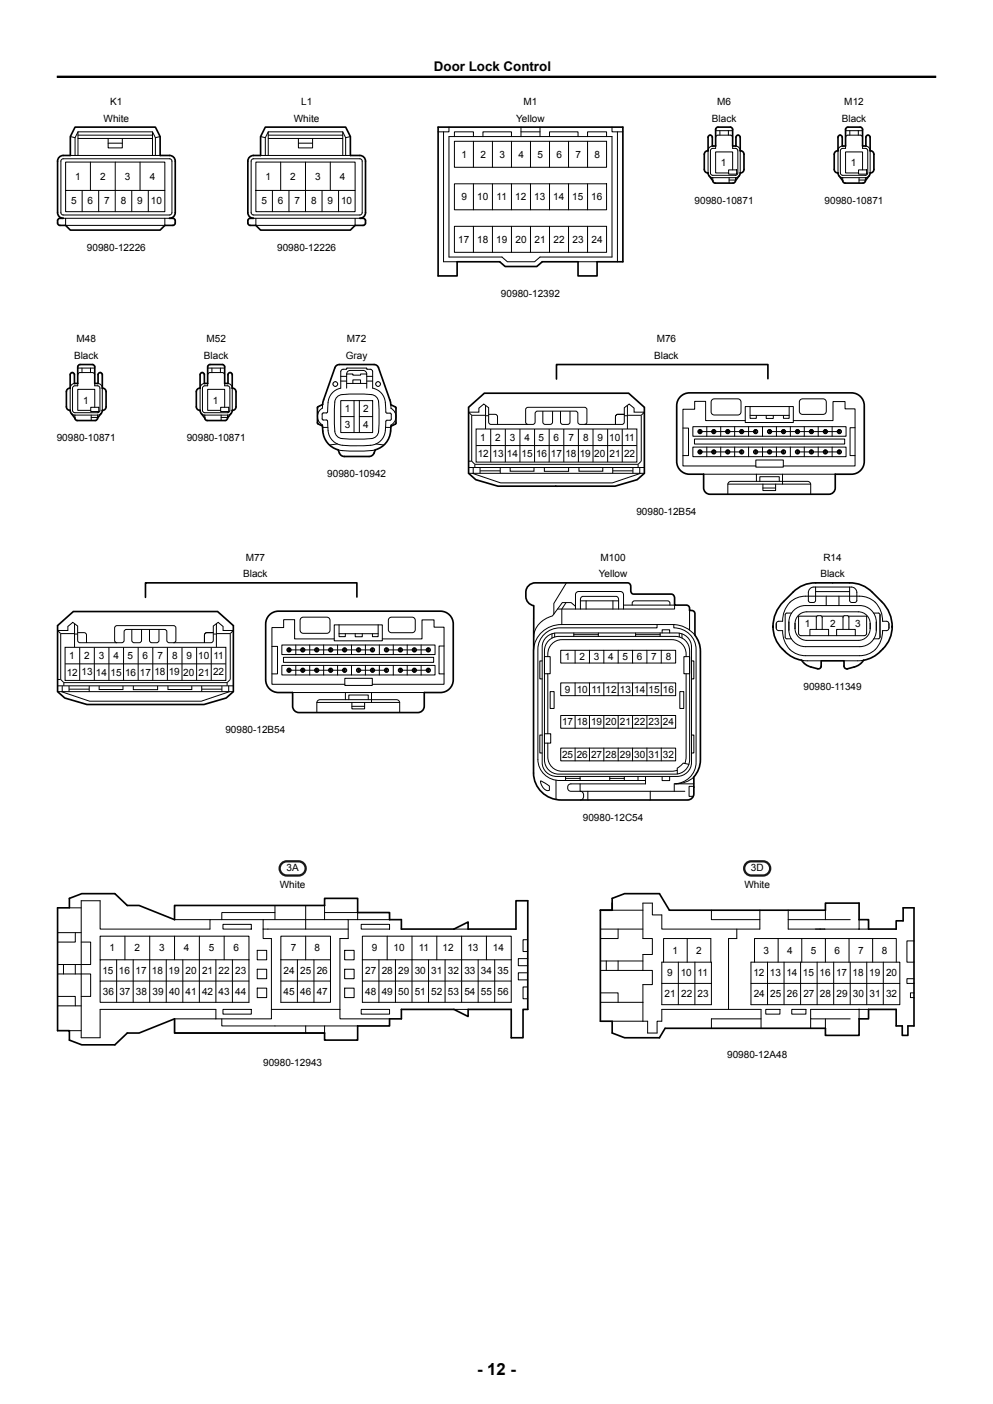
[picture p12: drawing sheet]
<svg xmlns="http://www.w3.org/2000/svg" width="210mm" height="297mm" viewBox="0 0 210 297" stroke-linecap="round" stroke-linejoin="round" font-family="sans-serif">
<defs><g id="words">
<text font-size="3.5" x="100.9" y="290.9">- 12 -</text>
<text font-size="2.8" x="91.8" y="15.1">Door Lock Control</text>
<g font-size="2.1">
<text x="23.3" y="22.2">K1</text>
<text x="63.7" y="22.2">L1</text>
<text x="110.7" y="22.2">M1</text>
<text x="151.7" y="22.2">M6</text>
<text x="178.6" y="22.2">M12</text>
<text x="21.9" y="25.7">White</text>
<text x="62.1" y="25.7">White</text>
<text x="109.2" y="25.7">Yellow</text>
<text x="150.6" y="25.7">Black</text>
<text x="178" y="25.7">Black</text>
<text x="97.6" y="33.4">1</text>
<text x="101.6" y="33.4">2</text>
<text x="105.6" y="33.4">3</text>
<text x="109.6" y="33.4">4</text>
<text x="113.7" y="33.4">5</text>
<text x="117.7" y="33.4">6</text>
<text x="121.7" y="33.4">7</text>
<text x="125.7" y="33.4">8</text>
<text x="152.5" y="35.2">1</text>
<text x="179.9" y="35.2">1</text>
<text x="15.9" y="38">1</text>
<text x="21.2" y="38">2</text>
<text x="26.4" y="38">3</text>
<text x="31.7" y="38">4</text>
<text x="56.2" y="38">1</text>
<text x="61.4" y="38">2</text>
<text x="66.6" y="38">3</text>
<text x="71.9" y="38">4</text>
<text x="15" y="43.3">5</text>
<text x="18.5" y="43.3">6</text>
<text x="22" y="43.3">7</text>
<text x="25.5" y="43.3">8</text>
<text x="29" y="43.3">9</text>
<text x="31.9" y="43.3">10</text>
<text x="55.3" y="43.3">5</text>
<text x="58.8" y="43.3">6</text>
<text x="62.3" y="43.3">7</text>
<text x="65.8" y="43.3">8</text>
<text x="69.3" y="43.3">9</text>
<text x="72.1" y="43.3">10</text>
<text x="97.6" y="42.4">9</text>
<text x="100.9" y="42.4">10</text>
<text x="105" y="42.4">11</text>
<text x="109" y="42.4">12</text>
<text x="113" y="42.4">13</text>
<text x="117" y="42.4">14</text>
<text x="121" y="42.4">15</text>
<text x="125" y="42.4">16</text>
<text x="146.9" y="43.1">90980-10871</text>
<text x="174.4" y="43.1">90980-10871</text>
<text x="18.4" y="53.1">90980-12226</text>
<text x="58.6" y="53.1">90980-12226</text>
<text x="96.9" y="51.4">17</text>
<text x="100.9" y="51.4">18</text>
<text x="104.9" y="51.4">19</text>
<text x="109" y="51.4">20</text>
<text x="113" y="51.4">21</text>
<text x="117.1" y="51.4">22</text>
<text x="121.1" y="51.4">23</text>
<text x="125.1" y="51.4">24</text>
<text x="105.9" y="62.7">90980-12392</text>
<text x="15.7" y="76">Black</text>
<text x="16.2" y="72.4">M48</text>
<text x="43.1" y="76">Black</text>
<text x="43.7" y="72.4">M52</text>
<text x="73.1" y="76">Gray</text>
<text x="73.4" y="72.4">M72</text>
<text x="138.3" y="76">Black</text>
<text x="138.9" y="72.4">M76</text>
<text x="17.6" y="85.4">1</text>
<text x="45" y="85.4">1</text>
<text x="72.9" y="87.2">1</text>
<text x="76.8" y="87.2">2</text>
<text x="12" y="93.3">90980-10871</text>
<text x="39.5" y="93.3">90980-10871</text>
<text x="72.9" y="90.6">3</text>
<text x="76.8" y="90.6">4</text>
<text x="101.5" y="93.3">1</text>
<text x="104.7" y="93.2">2</text>
<text x="107.8" y="93.3">3</text>
<text x="110.9" y="93.2">4</text>
<text x="113.9" y="93.2">5</text>
<text x="117.1" y="93.2">6</text>
<text x="120.2" y="93.3">7</text>
<text x="123.3" y="93.3">8</text>
<text x="126.3" y="93.2">9</text>
<text x="128.9" y="93.3">10</text>
<text x="132" y="93.3">11</text>
<text x="69.2" y="100.9">90980-10942</text>
<text x="101" y="96.7">12</text>
<text x="104.1" y="96.7">13</text>
<text x="107.2" y="96.8">14</text>
<text x="110.3" y="96.7">15</text>
<text x="113.4" y="96.7">16</text>
<text x="116.5" y="96.7">17</text>
<text x="119.6" y="96.7">18</text>
<text x="122.6" y="96.7">19</text>
<text x="125.7" y="96.7">20</text>
<text x="128.9" y="96.7">21</text>
<text x="132" y="96.7">22</text>
<text x="134.6" y="108.9">90980-12B54</text>
<text x="52" y="118.6">M77</text>
<text x="127" y="118.6">M100</text>
<text x="174.1" y="118.6">R14</text>
<text x="51.4" y="122.1">Black</text>
<text x="126.6" y="122.1">Yellow</text>
<text x="173.5" y="122.1">Black</text>
<text x="170.2" y="132.6">1</text>
<text x="175.6" y="132.6">2</text>
<text x="180.9" y="132.6">3</text>
<text x="14.1" y="142.9">12</text>
<text x="14.6" y="139.5">1</text>
<text x="17.2" y="142.9">13</text>
<text x="17.8" y="139.4">2</text>
<text x="20.3" y="142.9">14</text>
<text x="20.9" y="139.5">3</text>
<text x="23.4" y="142.9">15</text>
<text x="24" y="139.4">4</text>
<text x="26.4" y="142.9">16</text>
<text x="27" y="139.4">5</text>
<text x="29.6" y="142.9">17</text>
<text x="30.1" y="139.4">6</text>
<text x="32.6" y="142.9">18</text>
<text x="33.3" y="139.5">7</text>
<text x="35.7" y="142.9">19</text>
<text x="36.4" y="139.4">8</text>
<text x="38.7" y="142.9">20</text>
<text x="39.4" y="139.4">9</text>
<text x="41.9" y="139.5">10</text>
<text x="42" y="142.9">21</text>
<text x="45.1" y="142.9">22</text>
<text x="45.1" y="139.4">11</text>
<text x="119.5" y="139.6">1</text>
<text x="122.6" y="139.6">2</text>
<text x="125.6" y="139.6">3</text>
<text x="128.6" y="139.6">4</text>
<text x="131.7" y="139.6">5</text>
<text x="134.7" y="139.6">6</text>
<text x="137.7" y="139.6">7</text>
<text x="140.8" y="139.6">8</text>
<text x="119.5" y="146.5">9</text>
<text x="122" y="146.5">10</text>
<text x="125.1" y="146.5">11</text>
<text x="128" y="146.5">12</text>
<text x="131.1" y="146.5">13</text>
<text x="134.1" y="146.5">14</text>
<text x="137.1" y="146.5">15</text>
<text x="140.2" y="146.5">16</text>
<text x="169.9" y="145.9">90980-11349</text>
<text x="47.7" y="155.1">90980-12B54</text>
<text x="118.9" y="153.4">17</text>
<text x="122" y="153.4">18</text>
<text x="125" y="153.4">19</text>
<text x="128" y="153.4">20</text>
<text x="131.1" y="153.4">21</text>
<text x="134.1" y="153.4">22</text>
<text x="137.1" y="153.4">23</text>
<text x="140.2" y="153.4">24</text>
<text x="118.9" y="160.3">25</text>
<text x="122" y="160.3">26</text>
<text x="125" y="160.3">27</text>
<text x="128" y="160.3">28</text>
<text x="131.1" y="160.3">29</text>
<text x="134.1" y="160.3">30</text>
<text x="137.1" y="160.3">31</text>
<text x="140.2" y="160.3">32</text>
<text x="123.3" y="173.6">90980-12C54</text>
<text x="60.6" y="184.2">3A</text>
<text x="158.8" y="184.2">3D</text>
<text x="59.2" y="187.9">White</text>
<text x="157.4" y="187.9">White</text>
<text x="23.2" y="201.2">1</text>
<text x="28.4" y="201.2">2</text>
<text x="33.7" y="201.2">3</text>
<text x="38.9" y="201.2">4</text>
<text x="44.2" y="201.2">5</text>
<text x="49.4" y="201.2">6</text>
<text x="61.5" y="201.2">7</text>
<text x="66.5" y="201.2">8</text>
<text x="78.6" y="201.2">9</text>
<text x="83.2" y="201.2">10</text>
<text x="88.6" y="201.2">11</text>
<text x="93.6" y="201.2">12</text>
<text x="98.8" y="201.2">13</text>
<text x="104.2" y="201.2">14</text>
<text x="142.3" y="201.7">1</text>
<text x="147.2" y="201.7">2</text>
<text x="161.5" y="201.7">3</text>
<text x="166.5" y="201.7">4</text>
<text x="171.5" y="201.7">5</text>
<text x="176.5" y="201.7">6</text>
<text x="181.5" y="201.7">7</text>
<text x="186.5" y="201.7">8</text>
<text x="21.6" y="206">15</text>
<text x="25.1" y="206">16</text>
<text x="28.6" y="206">17</text>
<text x="32.1" y="206">18</text>
<text x="35.6" y="206">19</text>
<text x="39.2" y="206">20</text>
<text x="42.7" y="206">21</text>
<text x="46.2" y="206">22</text>
<text x="49.7" y="206">23</text>
<text x="60" y="206">24</text>
<text x="63.5" y="206">25</text>
<text x="67" y="206">26</text>
<text x="77.2" y="206">27</text>
<text x="80.7" y="206">28</text>
<text x="84.2" y="206">29</text>
<text x="87.7" y="206">30</text>
<text x="91.2" y="206">31</text>
<text x="94.7" y="206">32</text>
<text x="98.2" y="206">33</text>
<text x="101.7" y="206">34</text>
<text x="105.2" y="206">35</text>
<text x="141.1" y="206.5">9</text>
<text x="144" y="206.5">10</text>
<text x="147.5" y="206.5">11</text>
<text x="159.3" y="206.5">12</text>
<text x="162.8" y="206.5">13</text>
<text x="166.3" y="206.5">14</text>
<text x="169.8" y="206.5">15</text>
<text x="173.3" y="206.5">16</text>
<text x="176.8" y="206.5">17</text>
<text x="180.3" y="206.5">18</text>
<text x="183.8" y="206.5">19</text>
<text x="187.4" y="206.5">20</text>
<text x="21.8" y="210.4">36</text>
<text x="25.3" y="210.4">37</text>
<text x="28.7" y="210.4">38</text>
<text x="32.2" y="210.4">39</text>
<text x="35.7" y="210.4">40</text>
<text x="39.2" y="210.4">41</text>
<text x="42.7" y="210.4">42</text>
<text x="46.2" y="210.4">43</text>
<text x="49.7" y="210.4">44</text>
<text x="60" y="210.4">45</text>
<text x="63.5" y="210.4">46</text>
<text x="67" y="210.4">47</text>
<text x="77.2" y="210.4">48</text>
<text x="80.7" y="210.4">49</text>
<text x="84.2" y="210.4">50</text>
<text x="87.7" y="210.4">51</text>
<text x="91.2" y="210.4">52</text>
<text x="94.7" y="210.4">53</text>
<text x="98.2" y="210.4">54</text>
<text x="101.7" y="210.4">55</text>
<text x="105.2" y="210.4">56</text>
<text x="140.5" y="211">21</text>
<text x="144" y="211">22</text>
<text x="147.5" y="211">23</text>
<text x="159.4" y="211">24</text>
<text x="162.9" y="211">25</text>
<text x="166.4" y="211">26</text>
<text x="169.9" y="211">27</text>
<text x="173.4" y="211">28</text>
<text x="176.9" y="211">29</text>
<text x="180.4" y="211">30</text>
<text x="183.9" y="211">31</text>
<text x="187.4" y="211">32</text>
<text x="55.7" y="225.4">90980-12943</text>
<text x="153.8" y="223.9">90980-12A48</text>
</g>
</g></defs>
<g fill="none" stroke="#000" stroke-width=".21">
<path d="M12.9 33.8l.5-.2 22.7 .1 .3 .4-.1 11.1-.4 .3-22.8-.1-.2-.4zM14.9 32.9h19M14.9 28.9l1 .2M16.5 29.3h15.7M16.5 28.6h15.7M16.5 27.9v5M19.1 34.3v6M22.9 29.3v2h3v-2M22.9 30.3h3M24.4 34.3v10.5M29.6 34.3v6M32.2 27.9v5"/>
<path d="M32.9 32.9v-3.8l-.7-1.2h-15.7l-.6 1.2v3.8M33.9 28.9l-1 .2M53.2 33.8l.4-.2 22.8 .1 .2 .4-.1 11.1-.4 .3-22.7-.1-.3-.4zM55.1 32.9h19M55.1 28.9l1 .2M56.7 29.3h15.8M56.7 28.6h15.8M56.7 27.9v5M59.4 34.3v6M63.1 29.3v2h3v-2M63.1 30.3h3M64.6 34.3v10.5"/>
<path d="M69.9 34.3v6M72.5 27.9v5M73.1 32.9v-3.8l-.6-1.2h-15.8l-.6 1.2v3.8M74.1 28.9l-1 .2M93.8 27.9v27.5h2.9M94.9 26.9v1h-2.2M94.9 28.9h34.5v25.5h-15.2l-1.2 1h-5.7l-1.1-1h-11.3zM96.1 29.9h32.2v5.5h-32.2zM96.1 38.9h32.2v5.5h-32.2zM96.1 28.9v-1h4v1M100.1 29.9v5.5M100.1 38.9v5.5"/>
<path d="M102.1 28.9v-1h6.1v1M104.1 29.9v5.5M104.1 38.9v5.5M108.2 29.9v5.5M108.2 38.9v5.5M110.2 27.9h4M110.2 26.9v2M112.2 29.9v5.5M112.2 38.9v5.5M114.2 26.9v2M116.2 28.9v-1h6v1M116.2 29.9v5.5"/>
<path d="M116.2 38.9v5.5M120.2 29.9v5.5M120.2 38.9v5.5M124.3 28.9v-1h4v1M124.3 29.9v5.5M124.3 38.9v5.5M129.4 26.9v1h2.3M130.6 27.9v27.5M150 37.3l.7 .3M150.6 30.9a.99 .99 0 0 0-.9 1v4.7M150.7 37.6h4.8M150.7 37.6v.6"/>
<path d="M151.3 30.9v.5l-.8 .1-.3 .4 .1 4.9 .4 .3h4.8l.5-.3v-.2v-4.7l-.2-.4-.9-.1v-.5M151.3 27.6h3.6M152.2 27.6v1M154 27.6v1M154.1 35.9h1.7v.9h-1.7zM154.2 37.6v1.1M154.2 38.1h1.3M154.9 29.1l-.2-.4-.3-.1h-2.6l-.4 .2-.1 .3M154.9 35.9v-3.8h-3.6v4.5h2.8M155.5 37.6v.6M155.6 30.9a.99 .99 0 0 1 .9 1v4.7M156.2 37.3l-.7 .3"/>
<path d="M177.5 37.3l.7 .3M178.1 30.9a.99 .99 0 0 0-.9 1v4.7M178.2 37.6h4.8M178.2 37.6v.6M178.8 30.9v.5l-.8 .1-.3 .4 .1 4.9 .4 .3h4.8l.4-.3 .1-.2v-4.7l-.2-.4-.9-.1v-.5M178.8 27.6h3.6M179.7 27.6v1M181.5 27.6v1M181.6 35.9h1.7v.9h-1.7zM181.7 38.1h1.3M181.7 37.6v1.1M182.4 29.1l-.2-.4-.3-.1h-2.6l-.4 .2-.1 .3"/>
<path d="M182.4 35.9v-3.8h-3.6v4.5h2.8M183 37.6v.6M183.1 30.9a.99 .99 0 0 1 .9 1v4.7M183.7 37.3l-.7 .3M13.4 46.2h22.5M13.9 40.3h21v4.5h-21zM13.9 40.3v-6h21v6M13.9 46.2v1.5h21v-1.5M17.4 40.3v4.5M20.9 40.3v4.5M27.9 40.3v4.5M31.4 40.3v4.5"/>
<path d="M53.6 46.2h22.5M54.1 40.3h21v4.5h-21zM54.1 40.3v-6h21v6M54.1 46.2v1.5h21v-1.5M57.6 40.3v4.5M61.1 40.3v4.5M68.1 40.3v4.5M71.6 40.3v4.5M96.1 47.9h32.2v5.5h-32.2zM100.1 47.9v5.5M104.1 47.9v5.5M108.2 47.9v5.5"/>
<path d="M112.2 47.9v5.5M116.2 47.9v5.5M120.2 47.9v5.5M122.2 55.4h4.1M124.3 47.9v5.5M16.4 77.9h3.6M17.3 77.9v.9M19.1 77.9v.9M20 79.3l-.2-.4-.3-.1h-2.6l-.4 .3-.1 .2M43.9 77.9h3.6M44.8 77.9v.9M46.6 77.9v.9"/>
<path d="M47.5 79.3l-.2-.4-.3-.1h-2.6l-.4 .3-.1 .2M72.1 79.6h1.2M72.1 78.4l.5-.3h.6l.2-.2h4.1l.2 .2 .9 .1 .2 .4v3.5a3.7 3.7 0 0 1 2.8 4.2l.1 1 .8 .1 .2 .2v1.2l-.9 .1-.2 .2a7.2 7.2 0 0 1-.9 3.9 4.4 4.4 0 0 1-3.8 1.3 17.5 17.5 0 0 1-5.7-.5 4 4 0 0 1-1.9-3.9l-.1-1-.8-.1-.3-.2 .1-1.2h.8l.3-.3a7.6 7.6 0 0 1 .7-3.7 3.3 3.3 0 0 1 2.1-1.3zM73.3 79.1a.75 .75 0 0 1 .8-.7h2.7a.75 .75 0 0 1 .8 .7M77.6 79.6h1.2M15.1 87.5l.7 .3M15.7 81.1a.99 .99 0 0 0-.9 1v4.7M15.8 87.8h4.8M15.8 87.8v.7M16.4 81.1v.5l-.8 .1-.3 .4 .1 5 .4 .2h4.8l.5-.2v-.3v-4.7l-.2-.4-.9-.1v-.5M19.2 86.2h1.7v.9h-1.7zM19.3 87.8v1.2"/>
<path d="M19.3 88.3h1.3M20 86.2v-3.8h-3.6v4.4h2.8M20.6 87.8v.7M20.7 81.1a.99 .99 0 0 1 .9 1v4.7M21.3 87.5l-.7 .3M42.6 87.5l.7 .3M43.2 81.1a.99 .99 0 0 0-.9 1v4.7M43.3 87.8h4.8M43.3 87.8v.7M43.9 81.1v.5l-.8 .1-.3 .4 .1 5 .4 .2h4.8l.4-.2 .1-.3v-4.7l-.2-.4-.9-.1v-.5M46.7 86.2h1.7v.9h-1.7zM46.8 88.3h1.3"/>
<path d="M46.8 87.8v1.2M47.5 86.2v-3.8h-3.6v4.4h2.8M48.1 87.8v.7M48.2 81.1a.99 .99 0 0 1 .9 1v4.7M48.8 87.5l-.7 .3M68.2 90.4h1.1M68.2 85.6a1.04 1.04 0 0 1-.5 1.1 2.19 2.19 0 0 0 .5 3.3v.1M71.4 93.9l-1.7 .2M71.4 83.8a11.3 11.3 0 0 1 4.8-.5l.8 .1a3.4 3.4 0 0 1 2.7 .7 12 12 0 0 1 .5 4.8v.7a3.4 3.4 0 0 1-.8 2.8 11.5 11.5 0 0 1-4.7 .5h-.8a3.4 3.4 0 0 1-2.8-.8 11.9 11.9 0 0 1-.4-4.7v-.8a3.5 3.5 0 0 1 .7-2.8zM72.1 84.7h6.7v6.8h-6.7zM72.1 80.6h1.2M72.1 88.1h2.8"/>
<path d="M73.3 81.1h4.3M74.6 81.1v-.7h1.6v.7M74.9 84.7v6.8M76 88.1h2.8M76 84.7v6.8M77.6 80.6h1.2M77.6 82.1v-3h-1.4v.3h-1.6v-.3h-1.3v3M79.4 95.2l-4 .2-3.9-.2M79.5 93.9l1.7 .2M81.5 90.4h1.2M82.7 85.6v.3a.64 .64 0 0 0 .5 .8 2.13 2.13 0 0 1-.5 3.3v.2M99.1 98.9h37.2"/>
<path d="M99.1 97.6h.7M99.8 87.8l-.7-.6h2.2v-.9l1-.8 1 .7v3.1l.3 .4 .2 .1 9.1-.1 .3-.4v-2.1l.5-.2h8.3l.2 .5 .1 2 .4 .3h8.8l.5-.3v-.2v-3.1l1.1-.7 1 .8v.9h2.2l-.7 .6M99.8 87.8h2.9M99.8 87.8v9.8M99.8 97.6l.6 .6M100.1 98.9v1.2M100.4 98.2h34.5M100.4 98.2v.7M100.7 90.8h34v7h-34zM100.7 94.3h34M101.5 98.9v1.2M101.5 99.6h4.3"/>
<path d="M102.7 85.8v5M102.7 87.9h.6M103.3 87.6h1.4l.4 .3 .1 1.9M103.8 90.8v7M105.8 98.9v1.2M106.9 90.8v7M107.9 98.9v.8h5v-.8M110 90.8v7M111.7 89.8l-.3-.1-.2-.4v-2.6v-.3l.5-.2h12.2l.2 .5v2.6v.2l-.5 .3M113 90.8v7M114.8 87v2.3l.2 .4 .3 .1h1.1l.4-.3 .1-2.5M115.1 98.9v.8h5.2v-.8"/>
<path d="M116.1 90.8v7M118.5 87v2.3l.3 .4 .2 .1h1l.5-.3v-2.5M119.2 90.8v7M122.3 90.8v7M122.4 98.9v.8h5.1v-.8M125.4 90.8v7M128.5 90.8v7M129.6 99.6h4.2M129.6 98.9v1.2M131.6 90.8v7M132 87.6h-1.3l-.5 .3v1.9M132 87.9h.7"/>
<path d="M132.1 87.6h-1.4l-.5 .3v1.9M132.7 87.8h2.9M132.7 85.8v5M133.8 98.9v1.2M134.9 98.2v.7M135.3 98.9v1.2M135.6 87.8v9.8l-.7 .6M144.4 90.6h1.2v5.8h-1.2M146.5 90.3h32.4v2h-32.4zM146.5 94.6h32.4v2h-32.4zM146.9 92.9h31.7v1h-31.7zM147.9 91.6v-.6h.2v.6"/>
<path d="M147.9 95.9v-.6h.2v.6M148 91.3h11.8M148 95.6h8.8M149.5 90.3v2M149.5 94.6v2M150.6 84.6l.5-.2h4.9a.67 .67 0 0 1 .7 .6v2.1a.67 .67 0 0 1-.7 .7h-4.9a.67 .67 0 0 1-.7-.7v-2.1zM150.8 91.6v-.6h.3v.6M150.8 95.9v-.6h.3v.6M152.4 90.3v2M152.4 94.6v2M153.8 91.6v-.6h.2v.6M153.8 95.9v-.6h.2v.6"/>
<path d="M155.4 90.3v2M155.4 94.6v2M156.7 91.6v-.6h.3v.6M156.7 95.9v-.6h.3v.6M157.6 86h10.2v3.4h-10.2zM157.6 89h-8.4v-4.1h-2.3v1.7h-2.5v12h15.4M158.3 90.3v2M158.3 94.6v2M158.6 86v2.5h1.3v-.6M158.6 87.9h8.3M159.7 91.6v-.6h.2v.6M159.7 95.9v-.6h.2v.6"/>
<path d="M159.8 95.6h5.9M159.8 97.3h5.9v1.5h-5.9zM161.3 90.3v2M161.3 94.6v2M162 87.9v.6h1.5v-.6M162.6 91.6v-.6h.3v.6M162.6 95.9v-.6h.3v.6M162.7 91.3h14.8M164.2 90.3v2M164.2 94.6v2M165.6 91.6v-.6h.2v.6M165.6 95.9v-.6h.2v.6"/>
<path d="M166.9 86v2.5h-1.2v-.6M167.1 90.3v2M167.1 94.6v2M167.8 89h8.4v-4.1h2.5v1.6h2.1v12.1h-15.1M168.5 91.6v-.6h.3v.6M168.5 95.9v-.6h.3v.6M168.6 95.6h8.9M169.2 84.6l.5-.2h4.4a.67 .67 0 0 1 .6 .6v2a.68 .68 0 0 1-.6 .7h-4.4a.67 .67 0 0 1-.7-.7v-2zM170.1 90.3v2M170.1 94.6v2M171.5 91.6v-.6h.2v.6M171.5 95.9v-.6h.2v.6"/>
<path d="M173 90.3v2M173 94.6v2M174.4 91.6v-.6h.3v.6M174.4 95.9v-.6h.3v.6M176 90.3v2M176 94.6v2M177.4 91.6v-.6h.2v.6M177.4 95.9v-.6h.2v.6M180.8 90.5h-1v5.9h1M99.1 100.1h37.2M99.9 100.1l6 2h23.6l6-2M148.8 100.3h27.8"/>
<path d="M153.9 104.6v-2.1a.68 .68 0 0 1 .7-.7h16.2a.68 .68 0 0 1 .6 .7v2.1M153.9 102.4h17.5M160 100.3v1.5M160.7 101.8v-1h4.1v1M161.3 102.4v1.4h2.7v-1.4M161.3 103.2h2.7M165.5 100.3v2.1M12.8 134l-.6-.6h2.2v-.9l1-.8 1 .7v3.1l.3 .4 .2 .1 9.1-.1 .2-.4 .1-2.1 .4-.2h8.3l.3 .5 .1 2 .4 .3h8.8l.4-.3 .1-.2v-3.1l1-.7 1.1 .8v.9h2.2l-.7 .6M12.8 134h3M12.8 134v9.7M13.8 136.9h34v7h-34zM15.8 131.9v5"/>
<path d="M15.8 134.1h.6M16.4 133.8h1.4l.4 .3 .1 1.9M16.9 136.9v7M19.9 136.9v7M23 136.9v7M24.7 136l-.2-.1-.3-.4v-2.7l.1-.2 .4-.3 12.3 .1 .2 .4v2.7l-.1 .2-.4 .3M26.1 136.9v7M27.9 133.2v2.3l.2 .4 .3 .1h1l.5-.3v-2.5M29.2 136.9v7M31.6 133.2v2.3l.3 .4 .2 .1h1l.5-.3v-2.5M32.3 136.9v7M35.4 136.9v7"/>
<path d="M38.5 136.9v7M41.6 136.9v7M44.7 136.9v7M45.1 133.8h-1.4l-.4 .3-.1 1.9M45.1 134.1h.7M45.8 134h2.9M45.8 131.9v5M48.7 134v9.7l-.7 .7M57.5 136.7h1.2v5.9h-1.2M59.6 136.4h32.4v2.1h-32.4zM59.9 139.1h31.8v1h-31.8zM61 137.8v-.6h.2v.6"/>
<path d="M61.1 137.5h17.7M62.6 136.4v2.1M63.7 130.8l.4-.2h5a.67 .67 0 0 1 .7 .6v2.1a.67 .67 0 0 1-.7 .7h-5a.67 .67 0 0 1-.6-.7v-2.1zM63.9 137.8v-.6h.2v.6M65.5 136.4v2.1M66.9 137.8v-.6h.2v.6M68.4 136.4v2.1M69.8 137.8v-.6h.2v.6M70.7 132.2h10.2v3.4h-10.2zM70.7 135.2h-8.4v-4.1h-2.3v1.7h-2.5v12h15.4M71.4 136.4v2.1M71.7 132.2v2.5h1.3v-.6"/>
<path d="M71.7 134.1h8.3M72.8 137.8v-.6h.2v.6M74.3 136.4v2.1M75.1 134.1v.6h1.5v-.6M75.7 137.8v-.6h.2v.6M77.3 136.4v2.1M78.7 137.8v-.6h.2v.6M80 132.2v2.5h-1.2v-.6M80.2 136.4v2.1M80.9 135.2h8.3v-4.1h2.6v1.6h2.1v12.1h-15.2M81.6 137.8v-.6h.2v.6M81.7 137.5h8.9"/>
<path d="M82.3 130.8l.5-.2h4.3a.67 .67 0 0 1 .7 .6v2a.68 .68 0 0 1-.7 .6h-4.3a.67 .67 0 0 1-.7-.6v-2zM83.2 136.4v2.1M84.6 137.8v-.6h.2v.6M86.1 136.4v2.1M87.5 137.8v-.6h.2v.6M89.1 136.4v2.1M90.5 137.8v-.6h.2v.6M93.9 136.7h-1.1v5.9h1.1M114.7 139.8h-.5v3.8h.5M115.1 138.9h1.3v3.6h-1.3zM115.3 135a3.2 3.2 0 0 1 2.5-1.1h25.3a3 3 0 0 1 3.1 2.9v24.5a3 3 0 0 1-3.1 3h-25.3a3 3 0 0 1-3.1-3v-24.5v-.7zM115.8 138.9a3.1 3.1 0 0 1 3-3.6h23.3a3.1 3.1 0 0 1 3 3.6"/>
<path d="M116.3 135.3l1.2-.6 .6-.1h24.7a3 3 0 0 1 3 3.1v23a3 3 0 0 1-3 3.1h-24.7a3 3 0 0 1-3-3.1v-23a3.1 3.1 0 0 1 1.2-2.4zM116.7 134.1v.9M117.3 133.9v.8M118.6 137.6h24.3v2.7h-24.3zM119.7 127.5l-.9 1.3v3.3M119.8 123.3l-2.7 4.4v2.2M121.3 134.3h5.2M121.3 133.9v.7M121.6 137.6v2.7M121.7 128.3l-.9-.8h-1.9l-2.1 2.8a5 5 0 0 0-3.9 4.4M121.7 128.8v-3a.67 .67 0 0 1 .7-.7h8.8a.67 .67 0 0 1 .7 .7v3M122.7 128.8v-2a.62 .62 0 0 1 .6-.6h7a.62 .62 0 0 1 .5 .6v2"/>
<path d="M122.7 127.1h8.1M123.9 127.1v1.7M124.7 137.6v2.7M126.5 133.9v.7M127.7 137.6v2.7M129.6 127.1v1.7M130.7 137.6v2.7M131.9 128h10.8v.8h-24.8M133.7 128l.1-.6 .4-.3h7l.4 .3 .1 .6M133.8 137.6v2.7M134.4 133.9v.7M134.4 134.3h5.2"/>
<path d="M136.8 137.6v2.7M139 132.1v.7h-20.5a4.6 4.6 0 0 0-4.7 4.5v23.3a4.5 4.5 0 0 0 4.7 4.5h18M139.6 133.9v.7M139.8 137.6v2.7M140 133.9v-.7h1.6v.7M142.5 132.1v.7a4.6 4.6 0 0 1 4.7 4.5v24a4.6 4.6 0 0 1-4.6 4.5v1.6M143.7 133.9v.8M144.2 134.1v.9M144.6 138.9h1.2v3.6h-1.2zM145.8 129.1v4.2M146.2 139.8h.5v3.8h-.5M147 134.4a6 6 0 0 0-4.8-2.3h-23.5a5.8 5.8 0 0 0-5.9 5.3"/>
<path d="M167.1 127.4l1.5-1 1.2-.2 12-.1a4.9 4.9 0 0 1 4.8 5.3h.9l.4 .3 .1 1.2-.3 .4-1.1 .1a5 5 0 0 1-4.8 5.3h-11.4a4.9 4.9 0 0 1-4.9-5.3h-.8l-.5-.3v-1.1l.2-.5 1.1-.1 .1-1.3 .4-1.1zM167.4 129.7h-1l-.4 .4v4.7l.2 .3h1.2M167.9 129.1a3.5 3.5 0 0 1 2.4-1h11.5a3.5 3.5 0 0 1 3.5 3.5 4.8 4.8 0 0 1-1 4.2 3.5 3.5 0 0 1-2.5 1h-11.5a3.5 3.5 0 0 1-3.5-3.5 4.8 4.8 0 0 1 1.1-4.2zM169.1 130l1-.5 .5-.1h10.9a2.5 2.5 0 0 1 2.5 2.5 2.83 2.83 0 0 1-1.9 3.5l-11.5 .1a2.5 2.5 0 0 1-2.5-2.5 3.1 3.1 0 0 1 1-3zM169.5 139.7l4.2 .1M171.3 134.5v-1.4h3.9v1.4M172.5 124.2l-.1 3a1.12 1.12 0 0 1-1.2 .2l-.2-.4v-1.6a1.17 1.17 0 0 1 1.1-1.2h7.9a1.17 1.17 0 0 1 1.2 1.2l-.1 1.8a1.12 1.12 0 0 1-1.2 .2l-.2-.4v-2.8M172.5 125.1h7.2M172.6 133.1l.1-2.7 .3-.2h.5l.4 .4v2.5M172.7 130.3h-3.8v3.7l.2 .4h13.9l.3-.4v-3.7h-3.9M173.8 130.3h4.6M174.7 126.1v2"/>
<path d="M176.9 134.5v-1.4h4v1.4M177.4 126.1v2M178.3 133.1v-2.5l.3-.4h.6l.3 .2v2.7M182.6 139.7l-4.1 .1M184.8 129.7h.9l.4 .4v4.7l-.2 .3h-1.1M12.2 145.1h37.2M12.2 146.3h37.2M12.2 143.7h.6M12.8 143.7l.7 .7M13 146.3l5.9 2h23.7l6-2M13.2 145.1v1.2M13.5 144.4h34.5"/>
<path d="M13.5 144.4v.7M13.8 140.4h34M14.6 145.1v1.2M14.6 145.8h4.3M18.9 145.1v1.2M21 145.1v.8h5v-.8M28.2 145.1v.8h5.1v-.8M35.5 145.1v.8h5.1v-.8M42.7 145.8h4.2M42.7 145.1v1.2M46.9 145.1v1.2M48 144.4v.7"/>
<path d="M48.4 145.1v1.2M59.6 140.8h32.4v2h-32.4zM61 142.1v-.6h.2v.6M61.1 141.8h11.8M61.9 146.5h27.8M62.6 140.8v2M63.9 142.1v-.6h.2v.6M65.5 140.8v2M66.9 142.1v-.6h.2v.6M67 150.7v-2a.68 .68 0 0 1 .7-.7h16.2a.68 .68 0 0 1 .6 .7v2M67 148.6h17.5M68.4 140.8v2"/>
<path d="M69.8 142.1v-.6h.2v.6M71.4 140.8v2M72.8 142.1v-.6h.2v.6M72.9 143.5h5.8v1.5h-5.8zM73 146.5v1.5M73.8 148v-1h4.1v1M74.3 140.8v2M74.4 148.6v1.4h2.7v-1.4M74.4 149.4h2.7M75.7 142.1v-.6h.2v.6M75.8 141.8h5.9M77.3 140.8v2"/>
<path d="M78.6 146.5v2.1M78.7 142.1v-.6h.2v.6M80.2 140.8v2M81.6 142.1v-.6h.2v.6M83.2 140.8v2M84.6 142.1v-.6h.2v.6M84.7 141.8h5.9M86.1 140.8v2M87.5 142.1v-.6h.2v.6M89.1 140.8v2M90.5 142.1v-.6h.2v.6M114.7 155.5h-.5v3.8h.5"/>
<path d="M115.1 155.2h1.4v2h-1.4zM115.8 157.2v2.9a3 3 0 0 0 3 3h23.3l1.1-.2M115.8 142.5v12.7M116.4 146.3h.8v3.6h-.8zM118.6 144.5h24.3v2.7h-24.3zM118.6 151.4h24.3v2.7h-24.3zM118.6 158.3h24.3v2.7h-24.3zM121.6 144.5v2.7M121.6 151.4v2.7M121.6 158.3v2.7M124.7 144.5v2.7M124.7 151.4v2.7"/>
<path d="M124.7 158.3v2.7M127.7 144.5v2.7M127.7 151.4v2.7M127.7 158.3v2.7M130.7 144.5v2.7M130.7 151.4v2.7M130.7 158.3v2.7M133.8 144.5v2.7M133.8 151.4v2.7M133.8 158.3v2.7M136.8 144.5v2.7M136.8 151.4v2.7"/>
<path d="M136.8 158.3v2.7M139.8 144.5v2.7M139.8 151.4v2.7M139.8 158.3v2.7M143.8 146.3h.8v3.6h-.8zM145.1 142.5v17.6l-.3 1.4M146.2 155.5h.5v3.8h-.5M114.4 165.2l1.8 1.1v.9a1.61 1.61 0 0 1-1.9-1.6zM117.6 165v4.1M119.6 164.7h3.1M119.6 164.3v.8M122.7 164.3v.8"/>
<path d="M122.7 165.8v1.6M122.7 167.4h22.1M124.3 167.4v1.8M129 164.3v.8M129 164.7h3M132 164.3v.8M134.9 164.3v.8M136.5 164.3v1.5h-15.8a.79 .79 0 0 0-.7 .8 .79 .79 0 0 0 .7 .8h2a.96 .96 0 0 1 .7 .9 .96 .96 0 0 1-.7 .9M137.5 167.4v1.8M140 164.3v.8h1.6v-.8M142.8 165.8h3.9M145.7 161.7l-1.2-.3-1.3 1.1v1.2"/>
<path d="M146.7 164.4l-.9 .7-1 .4-1.9 .3M146.7 166.3h-1v2.2h.9M12.2 197.3h5M14.7 192h2.5M15.9 197.3v2h-3.7M17.2 199.3h2v4.7h-7M26.4 198v5M31.7 198v14M36.9 198v5M36.9 194.5h7.5M42.2 198v14M47.2 195.5h6v1h-6z"/>
<path d="M47.4 198v5M55.6 194.5h-11.2v2h-23.2v-6h-4v29h4v-6h24.5v2M55.6 196.5v2h1.8v15M55.6 196.5h18M55.6 194.5v2M55.6 194.5h18v4h-1.7v15M58.1 193h-11.2v1.5M58.1 191.5v3M64.6 191.5v5M64.6 198v5M68.6 193h7v1.5M68.6 191.5v3"/>
<path d="M73.6 194.5h8.8M76.4 195.5h6v1h-6zM81.9 198v5M87.1 198v14M92.4 198v5M96 196.5h3M97.6 198v14M102.9 198v5M111.6 198.8h-1v2.5h1M127 196.5h9M129.5 192.5h6.5M130.7 196.5v2h-3.7"/>
<path d="M145.3 198.5v5M150.5 192.5v2h10.2M155.8 196.5v2h-1.7v15M160.7 192.5v4h-20.7v-3h-2v-2.5h-2v7.5h2v3.4h-2v3.4M164.6 198.5v5M166.7 192.5v4h17M166.7 194.5h13.1M169.6 198.5v5M173.4 196.5h.1M174.6 192.5v2M174.6 198.5v5M179.6 198.5v5"/>
<path d="M181.7 194.5v2M184.6 198.5v5M193.3 199h-1.5v4.5h1.5M12.2 210.8h3.7v2M12.2 206h7v4.8h-2M12.2 212.8h5M13.4 204v2M14.7 218h2.5M15.9 204v2M21.2 203v-5h31.5v5M24.7 203v9M28.2 203v9"/>
<path d="M35.2 203v9M38.7 203v9M45.7 215.5h-8.8v3h31.7v-1.5M45.7 203v9M46.9 215.5v1.5h28.7M47.2 213.5h6v1h-6zM49.2 203v9M52.7 203v9h-31.5v-4.5h31.5M52.7 203h-31.5v4.5M54.4 201h2v2h-2zM54.4 205h2v2h-2zM54.4 209h2v2h-2z"/>
<path d="M57.4 213.5v2h-11.7M57.4 213.5h14.5M59.4 203v-5h10.5v5M59.4 203v9h7M59.4 207.5h10.5M59.4 203h10.5M62.9 203v9M64.6 217v1.5M66.4 203v9M69.9 203v9h-3.5M71.9 213.5v2h10.5M72.9 201h2v2h-2z"/>
<path d="M72.9 205h2v2h-2zM72.9 209h2v2h-2zM76.4 213.5h6v1h-6zM76.6 203v9h31.5v-9M76.6 203v-5h31.5v5M76.6 207.5h31.5M76.6 203h31.5M80.1 203v9M83.6 203v9M90.6 203v9M94.1 203v9M96 213.5h3"/>
<path d="M101.1 203v9M104.6 203v9M111.6 208.8h-1v2.5h1M111.6 202.8h-2v1.5h2M111.6 205.8h-2v1.5h2M127 210h3.7v2M127 212h9M127 203.3h9M127 205.3h9M128.2 203.3v2M129.5 216h7.5v2.5h2v-2.5h1v-2.5h20.9v4M130.7 203.3v2"/>
<path d="M136 205.3h2v3h-2v7.7M140 203.5h10.5v9h-10.5zM140 208h10.5M140.3 203.5v-5h10v5M143.5 203.5v9M147 203.5v9M158.8 208h31.5v4.5h-31.5v-9h31.5v4.5M159.6 203.5v-5h29.9v5M160.9 215.5h-10.4v2M161.9 213.5h3v1h-3zM162.3 203.5v9M165.8 203.5v9"/>
<path d="M167.4 213.5h3v1h-3zM169.3 203.5v9M171.4 215.5v2M172.8 203.5v9M174.6 215.5v2M176.3 203.5v9M179.8 203.5v9M181.7 213.5v2M183.3 203.5v9M183.7 213.5h-12.3v2h8.4M186.8 203.5v9M193.3 207h-1.5v1h1.5"/>
<path d="M193.3 210h-.8v1h.8"/>
<circle cx="70.9" cy="81.2" r=".5"/>
<circle cx="80" cy="81.2" r=".5"/>
<circle cx="148" cy="95.6" r=".45"/>
<circle cx="148" cy="91.3" r=".45"/>
<circle cx="148" cy="91.3" r=".35"/>
<circle cx="148" cy="95.6" r=".35"/>
<circle cx="150.9" cy="95.6" r=".45"/>
<circle cx="150.9" cy="91.3" r=".45"/>
<circle cx="150.9" cy="91.3" r=".35"/>
<circle cx="150.9" cy="95.6" r=".35"/>
<circle cx="153.9" cy="95.6" r=".45"/>
<circle cx="153.9" cy="91.3" r=".45"/>
<circle cx="153.9" cy="91.3" r=".35"/>
<circle cx="153.9" cy="95.6" r=".35"/>
<circle cx="156.8" cy="95.6" r=".45"/>
<circle cx="156.8" cy="91.3" r=".45"/>
<circle cx="156.8" cy="91.3" r=".35"/>
<circle cx="156.8" cy="95.6" r=".35"/>
<circle cx="159.8" cy="95.6" r=".45"/>
<circle cx="159.8" cy="91.3" r=".45"/>
<circle cx="159.8" cy="91.3" r=".35"/>
<circle cx="159.8" cy="95.6" r=".35"/>
<circle cx="162.7" cy="95.6" r=".45"/>
<circle cx="162.7" cy="91.3" r=".45"/>
<circle cx="162.7" cy="91.3" r=".35"/>
<circle cx="162.7" cy="95.6" r=".35"/>
<circle cx="165.7" cy="95.6" r=".45"/>
<circle cx="165.7" cy="91.3" r=".45"/>
<circle cx="165.7" cy="91.3" r=".35"/>
<circle cx="165.7" cy="95.6" r=".35"/>
<circle cx="168.6" cy="95.6" r=".35"/>
<circle cx="168.6" cy="91.3" r=".35"/>
<circle cx="168.6" cy="95.6" r=".45"/>
<circle cx="168.6" cy="91.3" r=".45"/>
<circle cx="171.6" cy="95.6" r=".45"/>
<circle cx="171.6" cy="91.3" r=".45"/>
<circle cx="171.6" cy="91.3" r=".35"/>
<circle cx="171.6" cy="95.6" r=".35"/>
<circle cx="174.5" cy="95.6" r=".45"/>
<circle cx="174.5" cy="91.3" r=".45"/>
<circle cx="174.5" cy="91.3" r=".35"/>
<circle cx="174.5" cy="95.6" r=".35"/>
<circle cx="177.5" cy="91.3" r=".35"/>
<circle cx="177.5" cy="95.6" r=".35"/>
<circle cx="177.5" cy="95.6" r=".45"/>
<circle cx="177.5" cy="91.3" r=".45"/>
<circle cx="61.1" cy="137.5" r=".45"/>
<circle cx="61.1" cy="137.5" r=".35"/>
<circle cx="64" cy="137.5" r=".45"/>
<circle cx="64" cy="137.5" r=".35"/>
<circle cx="67" cy="137.5" r=".45"/>
<circle cx="67" cy="137.5" r=".35"/>
<circle cx="69.9" cy="137.5" r=".45"/>
<circle cx="69.9" cy="137.5" r=".35"/>
<circle cx="72.9" cy="137.5" r=".45"/>
<circle cx="72.9" cy="137.5" r=".35"/>
<circle cx="75.8" cy="137.5" r=".45"/>
<circle cx="75.8" cy="137.5" r=".35"/>
<circle cx="78.8" cy="137.5" r=".45"/>
<circle cx="78.8" cy="137.5" r=".35"/>
<circle cx="81.7" cy="137.5" r=".35"/>
<circle cx="81.7" cy="137.5" r=".45"/>
<circle cx="84.7" cy="137.5" r=".45"/>
<circle cx="84.7" cy="137.5" r=".35"/>
<circle cx="87.6" cy="137.5" r=".45"/>
<circle cx="87.6" cy="137.5" r=".35"/>
<circle cx="90.6" cy="137.5" r=".35"/>
<circle cx="90.6" cy="137.5" r=".45"/>
<circle cx="61.1" cy="141.8" r=".45"/>
<circle cx="61.1" cy="141.8" r=".35"/>
<circle cx="64" cy="141.8" r=".45"/>
<circle cx="64" cy="141.8" r=".35"/>
<circle cx="67" cy="141.8" r=".45"/>
<circle cx="67" cy="141.8" r=".35"/>
<circle cx="69.9" cy="141.8" r=".45"/>
<circle cx="69.9" cy="141.8" r=".35"/>
<circle cx="72.9" cy="141.8" r=".45"/>
<circle cx="72.9" cy="141.8" r=".35"/>
<circle cx="75.8" cy="141.8" r=".45"/>
<circle cx="75.8" cy="141.8" r=".35"/>
<circle cx="78.8" cy="141.8" r=".45"/>
<circle cx="78.8" cy="141.8" r=".35"/>
<circle cx="81.7" cy="141.8" r=".35"/>
<circle cx="81.7" cy="141.8" r=".45"/>
<circle cx="84.7" cy="141.8" r=".45"/>
<circle cx="84.7" cy="141.8" r=".35"/>
<circle cx="87.6" cy="141.8" r=".45"/>
<circle cx="87.6" cy="141.8" r=".35"/>
<circle cx="90.6" cy="141.8" r=".35"/>
<circle cx="90.6" cy="141.8" r=".45"/>
</g>
<g fill="none" stroke="#000" stroke-width=".35">
<path d="M15.9 26.9h17l1 2v4h2a1.2 1.2 0 0 1 1.2 1.2v10.9a1.2 1.2 0 0 1-1.2 1.2h.9a.97 .97 0 0 1 0 1.4l-1.9 .1-1 1h-19l-1-1-1.5-.1a.97 .97 0 0 1 0-1.4h1a1.2 1.2 0 0 1-1.2-1.2v-10.9a1.2 1.2 0 0 1 1.2-1.2h1.5v-4zM56.1 26.9h17l1 2v4h2a1.2 1.2 0 0 1 1.2 1.2v10.9a1.2 1.2 0 0 1-1.2 1.2h1a.97 .97 0 0 1 0 1.4l-2 .1-1 1h-19l-1-1-1.4-.1a.97 .97 0 0 1 0-1.4h.9a1.2 1.2 0 0 1-1.2-1.2v-10.9a1.2 1.2 0 0 1 1.2-1.2h1.5v-4zM92.7 26.9h39v28.5h-5.4v3h-4.1v-3h-7.5l-1.2 1h-6.7l-1.1-1h-9v3h-4zM151.4 27.1l.4-.2h2.6l.5 .2v3.8h.7v-1.9a.45 .45 0 0 1 .5-.4 .45 .45 0 0 1 .4 .4l.1 2.9a.75 .75 0 0 1 .7 .7v3.2a.75 .75 0 0 1-.8 .8 2.53 2.53 0 0 1-1 1.6v.3l-.5 .2h-3.8h-.2l-.3-.5a2.52 2.52 0 0 1-1-1.6 .75 .75 0 0 1-.8-.8v-3.2a.75 .75 0 0 1 .8-.7v-2.9a.45 .45 0 0 1 .5-.4 .45 .45 0 0 1 .4 .4v1.9h.7zM184 31.9v-2.9a.45 .45 0 0 0-.4-.4 .45 .45 0 0 0-.5 .4v1.9h-.7v-3.5l-.2-.4-.3-.1h-2.6l-.4 .2-.1 3.8h-.7v-1.9a.45 .45 0 0 0-.4-.4 .45 .45 0 0 0-.5 .4v2.9a.75 .75 0 0 0-.8 .7v3.2a.75 .75 0 0 0 .8 .8 2.52 2.52 0 0 0 1 1.6l.3 .5h.2h3.8l.4-.2 .1-.3a2.53 2.53 0 0 0 1-1.6M184 31.9h.1M184 36.6h.1M184.1 31.9a.75 .75 0 0 1 .7 .7v3.2a.75 .75 0 0 1-.7 .8M16.5 77.4l.4-.3h2.6l.5 .3v3.7h.7v-1.8a.45 .45 0 0 1 .5-.5 .45 .45 0 0 1 .4 .5l.1 2.8a.75 .75 0 0 1 .7 .8v3.2a.75 .75 0 0 1-.8 .7 2.53 2.53 0 0 1-1 1.7v.2l-.5 .3h-3.8l-.2-.1-.3-.4a2.52 2.52 0 0 1-1-1.7 .75 .75 0 0 1-.8-.7v-3.2a.75 .75 0 0 1 .8-.8v-2.8a.45 .45 0 0 1 .5-.5 .45 .45 0 0 1 .4 .5v1.8h.7zM44 77.4l.4-.3h2.6l.4 .3 .1 3.7h.7v-1.8a.45 .45 0 0 1 .5-.5 .45 .45 0 0 1 .4 .5l.1 2.8a.75 .75 0 0 1 .7 .8v3.2a.75 .75 0 0 1-.8 .7 2.53 2.53 0 0 1-1 1.7l-.1 .2-.4 .3h-3.8l-.2-.1-.3-.4a2.52 2.52 0 0 1-1-1.7 .75 .75 0 0 1-.8-.7v-3.2a.75 .75 0 0 1 .8-.8v-2.8a.45 .45 0 0 1 .5-.5 .45 .45 0 0 1 .4 .5v1.8h.7zM71 77.5l.8-.4h7.3a.98 .98 0 0 1 .9 .7l2.4 6.8 .3 1 .9 .5 .1 .2v3.2l-.1 .2-.9 .5a4.7 4.7 0 0 1-3.3 5 1.49 1.49 0 0 1-1.3 1.4h-5.2a1.39 1.39 0 0 1-1.4-1.4 4.8 4.8 0 0 1-3.3-5.1l-.9-.4-.2-.3v-3.1l.2-.3 .9-.4 .2-1zM99.1 86.2l3.3-3h30.5l3.4 3v13.9l-1.6 1.4-4.6 1.3h-24.8l-4.7-1.3-1.5-1.4z"/>
<path d="M144.1 83.7l1.1-.5 .6-.1h34.3a2.7 2.7 0 0 1 2.7 2.7v11.8a2.7 2.7 0 0 1-2.7 2.7h-3.5v2.9a1.35 1.35 0 0 1-1.3 1.4h-25.1a1.35 1.35 0 0 1-1.4-1.4v-2.9h-3a2.7 2.7 0 0 1-2.7-2.7v-11.8a2.7 2.7 0 0 1 1-2.1zM162.4 80.1v-3h-44.7v3.1M12.2 132.3l3.3-2.9h30.5l3.4 2.9v14l-1.6 1.4-4.7 1.3h-24.7l-4.7-1.3-1.5-1.4zM57.2 129.9l1.1-.5 .6-.1h34.3a2.7 2.7 0 0 1 2.7 2.7v11.8a2.7 2.7 0 0 1-2.7 2.7h-3.5v2.9a1.35 1.35 0 0 1-1.3 1.3h-25.2a1.35 1.35 0 0 1-1.3-1.3v-2.9h-3a2.7 2.7 0 0 1-2.7-2.7v-11.8a2.7 2.7 0 0 1 1-2.1zM75.5 126.3v-3h-44.7v3.1M111.8 123.9l.9-.5 .5-.1h19.5a.71 .71 0 0 1 .7 .7v1a.66 .66 0 0 0 .6 .7h8a.8 .8 0 0 1 .7 .8v1.5h2.5a.67 .67 0 0 1 .6 .7v.4a.84 .84 0 0 1 1.2 .7v4.6l.8 1.5 .3 1.8v23l-.3 1.8-.4 1-.7 .9v3.5a1.32 1.32 0 0 1-1.3 1.3h-26.7a5.8 5.8 0 0 1-5.9-5.7l.1-35.4a2.21 2.21 0 0 1-1.7-2.8l.1-.6zM167.7 125.3a6.6 6.6 0 0 1 4.8-2h7.2a6.6 6.6 0 0 1 4.8 2 12.7 12.7 0 0 1 3.6 4.4l.4 1.4 .2 1.6v-.2a7.8 7.8 0 0 1-6.1 7.2l-.6 .7a5.6 5.6 0 0 1-2.8 1.1h-.1a.6 .6 0 0 1-.6-.6v-1.1h-4.8l-.1 1.2a.6 .6 0 0 1-.7 .5 4.3 4.3 0 0 1-3.4-1.8 7.8 7.8 0 0 1-6-7.2v.2a7.4 7.4 0 0 1 2.2-5.5zM12.2 192h2.5v-2l2.6-1h7l2.6 2.5h2.5l7.5 3v-3h31.7v-1.5h7v3h6.8v1.5h2.5v2h11.1l3-1.5v1.5h10.1v-6h2.5v23h-1v6h-2.5v-6h-9.1v1.5l-3-1.5h-11.1v2h-2.5v1.5h-6.8v3h-7v-1.5h-31.7v-3l-7.5 3h-2.5l-2.6 2.5h-7l-2.6-1v-2h-2.5zM129.5 190l2.6-1h7.4l2.1 3.5h33v-1.5h7.1v3.5h2v2h5.8v-1.7h1.5v-2.8h2.3v25h-1.3v2h-1.2v-2h-1.3v-3.5h-5.8v2h-2v3.5h-7.1v-1.5h-33.9l-1.2 2h-7.4l-2.6-1v-2.5h-2.5v-23.5h2.5zM129.5 191v1.5h-2.5M181.7 196.5h.1M181.7 213.5h.1"/>
</g>
<path d="M59.4 182.8l.8-.5 2.9-.1a1.5 1.5 0 0 1 1.5 1.5 1.5 1.5 0 0 1-1.5 1.5h-2.5a1.5 1.5 0 0 1-1.3-.8 1.5 1.5 0 0 1 .1-1.6zM157.7 182.8l.7-.5 3-.1a1.5 1.5 0 0 1 1.5 1.5 1.5 1.5 0 0 1-1.5 1.5h-2.5a1.5 1.5 0 0 1-1.4-.8 1.5 1.5 0 0 1 .2-1.6z" fill="none" stroke="#1b1c20" stroke-width=".49"/>
<path d="M12 16.2h186" fill="none" stroke="#000" stroke-width=".5"/>
<use href="#words"/>
</svg>
